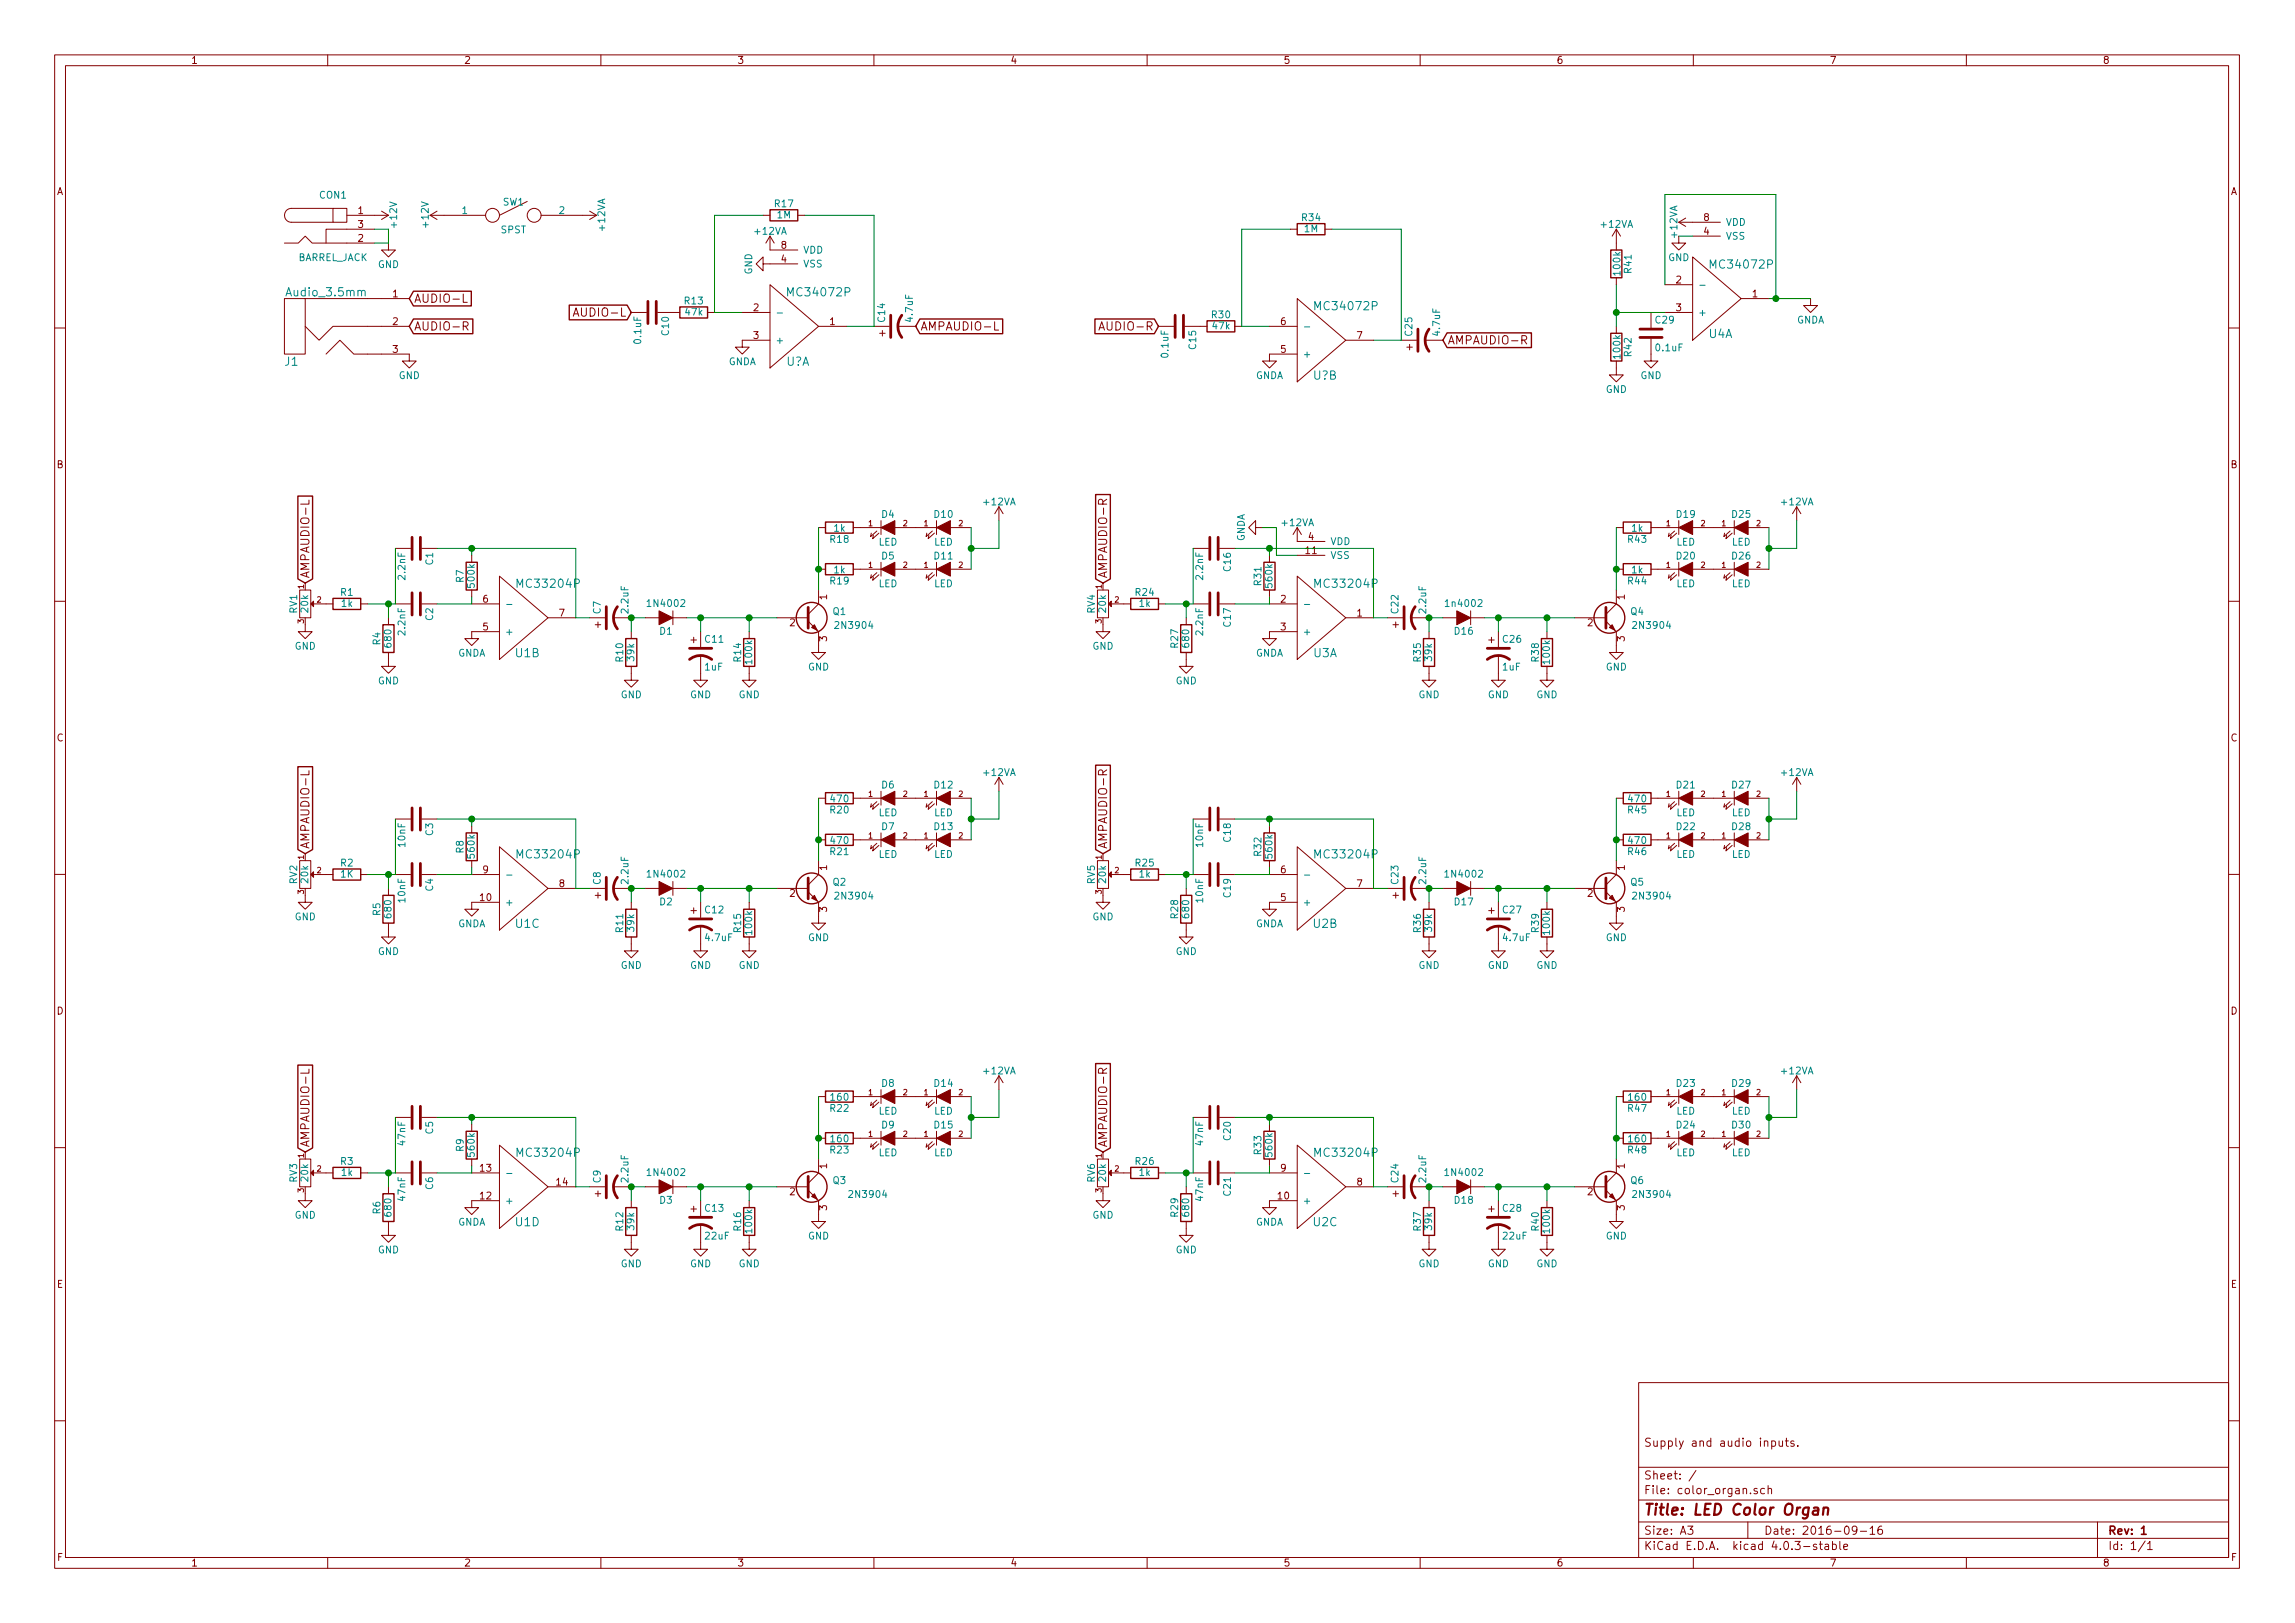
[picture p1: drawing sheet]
<svg xmlns="http://www.w3.org/2000/svg" width="420mm" height="297mm" viewBox="0 0 420 297" stroke-linecap="round" stroke-linejoin="round" font-family="sans-serif">
<defs><g id="words">
<text font-size="2.8" fill="#840000" x="301" y="277.3">Title: LED Color Organ</text>
<g font-size="2.1" fill="#008484">
<text x="313.5" y="49.2">MC34072P</text>
<text x="52.7" y="54.2">Audio_3.5mm</text>
<text x="144.6" y="54.2">MC34072P</text>
<text x="241.1" y="56.8">MC34072P</text>
<text x="312.9" y="61.9">U4A</text>
<text x="52.2" y="66.9">J1</text>
<text x="143.9" y="66.9">U?A</text>
<text x="240.4" y="69.5">U?B</text>
<text x="95" y="107.6">MC33204P</text>
<text x="241.1" y="107.6">MC33204P</text>
<text x="94.4" y="120.3">U1B</text>
<text x="240.5" y="120.3">U3A</text>
<text x="95" y="157.1">MC33204P</text>
<text x="241.1" y="157.1">MC33204P</text>
<text x="94.4" y="169.8">U1C</text>
<text x="240.5" y="169.8">U2B</text>
<text x="95" y="211.7">MC33204P</text>
<text x="241.1" y="211.7">MC33204P</text>
<text x="94.4" y="224.4">U1D</text>
<text x="240.5" y="224.4">U2C</text>
</g>
<g font-size="2.1" fill="#840000">
<text x="75.8" y="55.4">AUDIO-L</text>
<text x="105.8" y="57.9">AUDIO-L</text>
<text x="75.8" y="60.5">AUDIO-R</text>
<text x="168.5" y="60.5">AMPAUDIO-L</text>
<text x="202.1" y="60.5">AUDIO-R</text>
<text x="265" y="63">AMPAUDIO-R</text>
<text x="56.6" y="105.8" transform="rotate(-90 56.6 105.8)">AMPAUDIO-L</text>
<text x="202.7" y="105.8" transform="rotate(-90 202.7 105.8)">AMPAUDIO-R</text>
<text x="56.6" y="155.4" transform="rotate(-90 56.6 155.4)">AMPAUDIO-L</text>
<text x="202.7" y="155.4" transform="rotate(-90 202.7 155.4)">AMPAUDIO-R</text>
<text x="56.6" y="210" transform="rotate(-90 56.6 210)">AMPAUDIO-L</text>
<text x="202.7" y="210" transform="rotate(-90 202.7 210)">AMPAUDIO-R</text>
<text x="301" y="264.8">Supply and audio inputs.</text>
<text x="301" y="273.5">File: color_organ.sch</text>
<text x="301" y="270.8">Sheet: /</text>
<text x="301" y="280.9">Size: A3</text>
<text x="323" y="280.9">Date: 2016-09-16</text>
<text x="386" y="280.9">Rev: 1</text>
<text x="301" y="283.7">KiCad E.D.A. kicad 4.0.3-stable</text>
<text x="386" y="283.7">Id: 1/1</text>
</g>
<g font-size="1.8" fill="#840000">
<text x="35" y="11.7">1</text>
<text x="85" y="11.7">2</text>
<text x="135" y="11.7">3</text>
<text x="185" y="11.7">4</text>
<text x="235" y="11.7">5</text>
<text x="285" y="11.7">6</text>
<text x="335" y="11.7">7</text>
<text x="385" y="11.7">8</text>
<text x="10.4" y="35.7">A</text>
<text x="408.4" y="35.7">A</text>
<text x="65.6" y="39.2">1</text>
<text x="65.6" y="41.7">3</text>
<text x="311.9" y="40.4">8</text>
<text x="65.6" y="44.2">2</text>
<text x="143" y="45.5">8</text>
<text x="311.9" y="43">4</text>
<text x="143" y="48">4</text>
<text x="306.9" y="51.9">2</text>
<text x="71.9" y="54.4">1</text>
<text x="71.9" y="59.5">2</text>
<text x="137.9" y="56.9">2</text>
<text x="151.9" y="59.5">1</text>
<text x="234.5" y="59.5">6</text>
<text x="306.9" y="56.9">3</text>
<text x="320.8" y="54.4">1</text>
<text x="71.9" y="64.6">3</text>
<text x="137.9" y="62">3</text>
<text x="234.5" y="64.6">5</text>
<text x="248.4" y="62">7</text>
<text x="10.4" y="85.7">B</text>
<text x="408.4" y="85.7">B</text>
<text x="239.1" y="101.4">11</text>
<text x="239.5" y="98.8">4</text>
<text x="88.4" y="110.3">6</text>
<text x="102.4" y="112.8">7</text>
<text x="151.4" y="109.7" transform="rotate(-90 151.4 109.7)">1</text>
<text x="234.5" y="110.3">2</text>
<text x="248.4" y="112.8">1</text>
<text x="297.4" y="109.7" transform="rotate(-90 297.4 109.7)">1</text>
<text x="88.4" y="115.4">5</text>
<text x="144.6" y="114.6">2</text>
<text x="151.4" y="117.4" transform="rotate(-90 151.4 117.4)">3</text>
<text x="234.5" y="115.4">3</text>
<text x="290.7" y="114.6">2</text>
<text x="297.4" y="117.4" transform="rotate(-90 297.4 117.4)">3</text>
<text x="10.4" y="135.7">C</text>
<text x="408.4" y="135.7">C</text>
<text x="88.4" y="159.8">9</text>
<text x="151.4" y="159.3" transform="rotate(-90 151.4 159.3)">1</text>
<text x="234.5" y="159.8">6</text>
<text x="297.4" y="159.3" transform="rotate(-90 297.4 159.3)">1</text>
<text x="87.9" y="164.9">10</text>
<text x="102.4" y="162.3">8</text>
<text x="144.6" y="164.1">2</text>
<text x="151.4" y="166.9" transform="rotate(-90 151.4 166.9)">3</text>
<text x="234.5" y="164.9">5</text>
<text x="248.4" y="162.3">7</text>
<text x="290.7" y="164.1">2</text>
<text x="297.4" y="166.9" transform="rotate(-90 297.4 166.9)">3</text>
<text x="10.4" y="185.7">D</text>
<text x="408.4" y="185.7">D</text>
<text x="87.9" y="214.4">13</text>
<text x="151.4" y="213.9" transform="rotate(-90 151.4 213.9)">1</text>
<text x="234.5" y="214.4">9</text>
<text x="297.4" y="213.9" transform="rotate(-90 297.4 213.9)">1</text>
<text x="87.9" y="219.5">12</text>
<text x="101.9" y="217">14</text>
<text x="144.6" y="218.7">2</text>
<text x="151.4" y="221.5" transform="rotate(-90 151.4 221.5)">3</text>
<text x="234" y="219.5">10</text>
<text x="248.4" y="217">8</text>
<text x="290.7" y="218.7">2</text>
<text x="297.4" y="221.5" transform="rotate(-90 297.4 221.5)">3</text>
<text x="10.4" y="235.7">E</text>
<text x="408.4" y="235.7">E</text>
<text x="10.5" y="285.7">F</text>
<text x="35" y="286.7">1</text>
<text x="85" y="286.7">2</text>
<text x="135" y="286.7">3</text>
<text x="185" y="286.7">4</text>
<text x="235" y="286.7">5</text>
<text x="285" y="286.7">6</text>
<text x="335" y="286.7">7</text>
<text x="385" y="286.7">8</text>
<text x="408.5" y="285.7">F</text>
</g>
<g font-size="1.8" fill="#008484">
<text x="58.5" y="36.3">CON1</text>
<text x="72.7" y="41.5" transform="rotate(-90 72.7 41.5)">+12V</text>
<text x="78.5" y="41.5" transform="rotate(-90 78.5 41.5)">+12V</text>
<text x="84.6" y="39.2">1</text>
<text x="92.1" y="37.6">SW1</text>
<text x="102.4" y="39.2">2</text>
<text x="141.9" y="37.9">R17</text>
<text x="142.3" y="39.9">1M</text>
<text x="238.4" y="40.4">R34</text>
<text x="293.2" y="41.7">+12VA</text>
<text x="316" y="41.3">VDD</text>
<text x="54.4" y="47.8">BARREL_JACK</text>
<text x="91.7" y="42.7">SPST</text>
<text x="110.8" y="42.1" transform="rotate(-90 110.8 42.1)">+12VA</text>
<text x="138.3" y="42.9">+12VA</text>
<text x="147.1" y="46.4">VDD</text>
<text x="238.8" y="42.5">1M</text>
<text x="305.4" y="47.8">GND</text>
<text x="307.1" y="43.4" transform="rotate(-90 307.1 43.4)">+12VA</text>
<text x="316" y="43.9">VSS</text>
<text x="69.2" y="49">GND</text>
<text x="137.7" y="50.3" transform="rotate(-90 137.7 50.3)">GND</text>
<text x="147.1" y="48.9">VSS</text>
<text x="296.6" y="50.3" transform="rotate(-90 296.6 50.3)">100k</text>
<text x="298.7" y="49.9" transform="rotate(-90 298.7 49.9)">R41</text>
<text x="125.4" y="55.7">R13</text>
<text x="125.5" y="57.7">47k</text>
<text x="162" y="58.9" transform="rotate(-90 162 58.9)">C14</text>
<text x="167.1" y="58.8" transform="rotate(-90 167.1 58.8)">4.7uF</text>
<text x="221.9" y="58.2">R30</text>
<text x="303.1" y="59.2">C29</text>
<text x="310.9" y="57.8">+</text>
<text x="328.9" y="59.2">GNDA</text>
<text x="117.4" y="62.8" transform="rotate(-90 117.4 62.8)">0.1uF</text>
<text x="122.5" y="61.3" transform="rotate(-90 122.5 61.3)">C10</text>
<text x="142" y="62.9">+</text>
<text x="213.9" y="65.3" transform="rotate(-90 213.9 65.3)">0.1uF</text>
<text x="219" y="63.8" transform="rotate(-90 219 63.8)">C15</text>
<text x="222" y="60.3">47k</text>
<text x="238.5" y="65.4">+</text>
<text x="258.5" y="61.4" transform="rotate(-90 258.5 61.4)">C25</text>
<text x="263.6" y="61.3" transform="rotate(-90 263.6 61.3)">4.7uF</text>
<text x="296.6" y="65.5" transform="rotate(-90 296.6 65.5)">100k</text>
<text x="298.7" y="65.2" transform="rotate(-90 298.7 65.2)">R42</text>
<text x="303.2" y="64.3">0.1uF</text>
<text x="73" y="69.4">GND</text>
<text x="133.3" y="66.8">GNDA</text>
<text x="229.8" y="69.4">GNDA</text>
<text x="294" y="71.9">GND</text>
<text x="300.3" y="69.4">GND</text>
<text x="161.4" y="94.8">D4</text>
<text x="171.1" y="94.8">D10</text>
<text x="180.2" y="92.5">+12VA</text>
<text x="307" y="94.8">D19</text>
<text x="317.1" y="94.8">D25</text>
<text x="326.2" y="92.5">+12VA</text>
<text x="152" y="99.3">R18</text>
<text x="152.7" y="97.3">1k</text>
<text x="160.8" y="99.8">LED</text>
<text x="171" y="99.8">LED</text>
<text x="227.9" y="99.1" transform="rotate(-90 227.9 99.1)">GNDA</text>
<text x="234.8" y="96.3">+12VA</text>
<text x="243.6" y="99.7">VDD</text>
<text x="298.1" y="99.3">R43</text>
<text x="298.8" y="97.3">1k</text>
<text x="306.9" y="99.8">LED</text>
<text x="317" y="99.8">LED</text>
<text x="74.2" y="106" transform="rotate(-90 74.2 106)">2.2nF</text>
<text x="79.3" y="103.4" transform="rotate(-90 79.3 103.4)">C1</text>
<text x="84.9" y="106.6" transform="rotate(-90 84.9 106.6)">R7</text>
<text x="86.9" y="107.4" transform="rotate(-90 86.9 107.4)">500k</text>
<text x="152" y="106.9">R19</text>
<text x="152.7" y="104.9">1k</text>
<text x="160.8" y="107.5">LED</text>
<text x="161.4" y="102.4">D5</text>
<text x="171" y="107.5">LED</text>
<text x="171.1" y="102.4">D11</text>
<text x="220.2" y="106" transform="rotate(-90 220.2 106)">2.2nF</text>
<text x="225.3" y="104.5" transform="rotate(-90 225.3 104.5)">C16</text>
<text x="230.9" y="107.1" transform="rotate(-90 230.9 107.1)">R31</text>
<text x="232.9" y="107.4" transform="rotate(-90 232.9 107.4)">560k</text>
<text x="243.6" y="102.3">VSS</text>
<text x="298.1" y="106.9">R44</text>
<text x="298.8" y="104.9">1k</text>
<text x="306.9" y="107.5">LED</text>
<text x="307" y="102.4">D20</text>
<text x="317" y="107.5">LED</text>
<text x="317.1" y="102.4">D26</text>
<text x="54.4" y="112.2" transform="rotate(-90 54.4 112.2)">RV1</text>
<text x="56.4" y="112" transform="rotate(-90 56.4 112)">20k</text>
<text x="62.4" y="109">R1</text>
<text x="62.5" y="111.1">1k</text>
<text x="79.3" y="113.5" transform="rotate(-90 79.3 113.5)">C2</text>
<text x="110" y="112.3" transform="rotate(-90 110 112.3)">C7</text>
<text x="115" y="112.1" transform="rotate(-90 115 112.1)">2.2uF</text>
<text x="118.8" y="111.1">1N4002</text>
<text x="152.5" y="112.5">Q1</text>
<text x="200.4" y="112.2" transform="rotate(-90 200.4 112.2)">RV4</text>
<text x="202.5" y="112" transform="rotate(-90 202.5 112)">20k</text>
<text x="207.9" y="109">R24</text>
<text x="208.6" y="111.1">1k</text>
<text x="256" y="112.2" transform="rotate(-90 256 112.2)">C22</text>
<text x="261.1" y="112.1" transform="rotate(-90 261.1 112.1)">2.2uF</text>
<text x="264.9" y="111.1">1n4002</text>
<text x="298.6" y="112.5">Q4</text>
<text x="53.9" y="118.9">GND</text>
<text x="69.6" y="118" transform="rotate(-90 69.6 118)">R4</text>
<text x="71.7" y="118.3" transform="rotate(-90 71.7 118.3)">680</text>
<text x="74.2" y="116.1" transform="rotate(-90 74.2 116.1)">2.2nF</text>
<text x="92.5" y="116.2">+</text>
<text x="120.8" y="116.1">D1</text>
<text x="129.1" y="117.6">C11</text>
<text x="153.2" y="115.1">2N3904</text>
<text x="200" y="118.9">GND</text>
<text x="215.7" y="118.5" transform="rotate(-90 215.7 118.5)">R27</text>
<text x="217.7" y="118.3" transform="rotate(-90 217.7 118.3)">680</text>
<text x="220.2" y="116.1" transform="rotate(-90 220.2 116.1)">2.2nF</text>
<text x="225.3" y="114.6" transform="rotate(-90 225.3 114.6)">C17</text>
<text x="238.5" y="116.2">+</text>
<text x="266.3" y="116.1">D16</text>
<text x="275.2" y="117.6">C26</text>
<text x="299.3" y="115.1">2N3904</text>
<text x="69.2" y="125.2">GND</text>
<text x="83.8" y="120.2">GNDA</text>
<text x="114.1" y="121" transform="rotate(-90 114.1 121)">R10</text>
<text x="116.1" y="120.9" transform="rotate(-90 116.1 120.9)">39k</text>
<text x="129.1" y="122.7">1uF</text>
<text x="135.7" y="121" transform="rotate(-90 135.7 121)">R14</text>
<text x="137.7" y="121.4" transform="rotate(-90 137.7 121.4)">100k</text>
<text x="147.9" y="122.7">GND</text>
<text x="215.2" y="125.2">GND</text>
<text x="229.8" y="120.2">GNDA</text>
<text x="260.1" y="121" transform="rotate(-90 260.1 121)">R35</text>
<text x="262.2" y="120.9" transform="rotate(-90 262.2 120.9)">39k</text>
<text x="275.1" y="122.7">1uF</text>
<text x="281.7" y="121" transform="rotate(-90 281.7 121)">R38</text>
<text x="283.7" y="121.4" transform="rotate(-90 283.7 121.4)">100k</text>
<text x="294" y="122.7">GND</text>
<text x="113.6" y="127.8">GND</text>
<text x="126.3" y="127.8">GND</text>
<text x="135.2" y="127.8">GND</text>
<text x="259.7" y="127.8">GND</text>
<text x="272.4" y="127.8">GND</text>
<text x="281.3" y="127.8">GND</text>
<text x="180.2" y="142">+12VA</text>
<text x="326.2" y="142">+12VA</text>
<text x="152" y="148.9">R20</text>
<text x="152.2" y="146.8">470</text>
<text x="160.8" y="149.4">LED</text>
<text x="161.4" y="144.3">D6</text>
<text x="171" y="149.4">LED</text>
<text x="171.1" y="144.3">D12</text>
<text x="298.1" y="148.9">R45</text>
<text x="298.2" y="146.8">470</text>
<text x="306.9" y="149.4">LED</text>
<text x="307" y="144.3">D21</text>
<text x="317" y="149.4">LED</text>
<text x="317.1" y="144.3">D27</text>
<text x="74.2" y="154.9" transform="rotate(-90 74.2 154.9)">10nF</text>
<text x="79.3" y="152.9" transform="rotate(-90 79.3 152.9)">C3</text>
<text x="152.2" y="154.4">470</text>
<text x="161.4" y="151.9">D7</text>
<text x="171.1" y="151.9">D13</text>
<text x="220.2" y="154.9" transform="rotate(-90 220.2 154.9)">10nF</text>
<text x="225.3" y="154" transform="rotate(-90 225.3 154)">C18</text>
<text x="298.2" y="154.4">470</text>
<text x="307" y="151.9">D22</text>
<text x="317.1" y="151.9">D28</text>
<text x="54.4" y="161.8" transform="rotate(-90 54.4 161.8)">RV2</text>
<text x="56.4" y="161.5" transform="rotate(-90 56.4 161.5)">20k</text>
<text x="62.4" y="158.6">R2</text>
<text x="62.4" y="160.6">1K</text>
<text x="84.9" y="156.1" transform="rotate(-90 84.9 156.1)">R8</text>
<text x="86.9" y="156.9" transform="rotate(-90 86.9 156.9)">560k</text>
<text x="110" y="161.8" transform="rotate(-90 110 161.8)">C8</text>
<text x="115" y="161.6" transform="rotate(-90 115 161.6)">2.2uF</text>
<text x="118.8" y="160.6">1N4002</text>
<text x="152" y="156.5">R21</text>
<text x="160.8" y="157">LED</text>
<text x="171" y="157">LED</text>
<text x="200.4" y="161.8" transform="rotate(-90 200.4 161.8)">RV5</text>
<text x="202.5" y="161.5" transform="rotate(-90 202.5 161.5)">20k</text>
<text x="207.9" y="158.6">R25</text>
<text x="208.6" y="160.6">1k</text>
<text x="230.9" y="156.6" transform="rotate(-90 230.9 156.6)">R32</text>
<text x="232.9" y="156.9" transform="rotate(-90 232.9 156.9)">560k</text>
<text x="256" y="161.7" transform="rotate(-90 256 161.7)">C23</text>
<text x="261.1" y="161.6" transform="rotate(-90 261.1 161.6)">2.2uF</text>
<text x="264.9" y="160.6">1N4002</text>
<text x="298.1" y="156.5">R46</text>
<text x="306.9" y="157">LED</text>
<text x="317" y="157">LED</text>
<text x="69.6" y="167.5" transform="rotate(-90 69.6 167.5)">R5</text>
<text x="71.7" y="167.9" transform="rotate(-90 71.7 167.9)">680</text>
<text x="74.2" y="165.1" transform="rotate(-90 74.2 165.1)">10nF</text>
<text x="79.3" y="163.1" transform="rotate(-90 79.3 163.1)">C4</text>
<text x="92.5" y="165.8">+</text>
<text x="120.8" y="165.7">D2</text>
<text x="129.1" y="167.1">C12</text>
<text x="152.5" y="162.1">Q2</text>
<text x="153.2" y="164.6">2N3904</text>
<text x="217.7" y="167.9" transform="rotate(-90 217.7 167.9)">680</text>
<text x="220.2" y="165.1" transform="rotate(-90 220.2 165.1)">10nF</text>
<text x="225.3" y="164.2" transform="rotate(-90 225.3 164.2)">C19</text>
<text x="238.5" y="165.8">+</text>
<text x="266.3" y="165.7">D17</text>
<text x="275.2" y="167.1">C27</text>
<text x="298.6" y="162.1">Q5</text>
<text x="299.3" y="164.6">2N3904</text>
<text x="53.9" y="168.4">GND</text>
<text x="83.8" y="169.7">GNDA</text>
<text x="114.1" y="170.6" transform="rotate(-90 114.1 170.6)">R11</text>
<text x="116.1" y="170.4" transform="rotate(-90 116.1 170.4)">39k</text>
<text x="129.2" y="172.2">4.7uF</text>
<text x="135.7" y="170.6" transform="rotate(-90 135.7 170.6)">R15</text>
<text x="137.7" y="170.9" transform="rotate(-90 137.7 170.9)">100k</text>
<text x="147.9" y="172.2">GND</text>
<text x="200" y="168.4">GND</text>
<text x="215.7" y="168" transform="rotate(-90 215.7 168)">R28</text>
<text x="229.8" y="169.7">GNDA</text>
<text x="260.1" y="170.6" transform="rotate(-90 260.1 170.6)">R36</text>
<text x="262.2" y="170.4" transform="rotate(-90 262.2 170.4)">39k</text>
<text x="275.3" y="172.2">4.7uF</text>
<text x="281.7" y="170.6" transform="rotate(-90 281.7 170.6)">R39</text>
<text x="283.7" y="170.9" transform="rotate(-90 283.7 170.9)">100k</text>
<text x="294" y="172.2">GND</text>
<text x="69.2" y="174.8">GND</text>
<text x="113.6" y="177.3">GND</text>
<text x="126.3" y="177.3">GND</text>
<text x="135.2" y="177.3">GND</text>
<text x="215.2" y="174.8">GND</text>
<text x="259.7" y="177.3">GND</text>
<text x="272.4" y="177.3">GND</text>
<text x="281.3" y="177.3">GND</text>
<text x="180.2" y="196.6">+12VA</text>
<text x="326.2" y="196.6">+12VA</text>
<text x="152" y="203.5">R22</text>
<text x="152.2" y="201.4">160</text>
<text x="160.8" y="204">LED</text>
<text x="161.4" y="198.9">D8</text>
<text x="171" y="204">LED</text>
<text x="171.1" y="198.9">D14</text>
<text x="298.1" y="203.5">R47</text>
<text x="298.2" y="201.4">160</text>
<text x="306.9" y="204">LED</text>
<text x="307" y="198.9">D23</text>
<text x="317" y="204">LED</text>
<text x="317.1" y="198.9">D29</text>
<text x="74.2" y="209.5" transform="rotate(-90 74.2 209.5)">47nF</text>
<text x="79.3" y="207.5" transform="rotate(-90 79.3 207.5)">C5</text>
<text x="152.2" y="209.1">160</text>
<text x="161.4" y="206.5">D9</text>
<text x="171.1" y="206.5">D15</text>
<text x="220.2" y="209.5" transform="rotate(-90 220.2 209.5)">47nF</text>
<text x="225.3" y="208.6" transform="rotate(-90 225.3 208.6)">C20</text>
<text x="298.2" y="209.1">160</text>
<text x="307" y="206.5">D24</text>
<text x="317.1" y="206.5">D30</text>
<text x="62.4" y="213.2">R3</text>
<text x="62.5" y="215.2">1k</text>
<text x="84.9" y="210.7" transform="rotate(-90 84.9 210.7)">R9</text>
<text x="86.9" y="211.5" transform="rotate(-90 86.9 211.5)">560k</text>
<text x="118.8" y="215.2">1N4002</text>
<text x="152" y="211.1">R23</text>
<text x="160.8" y="211.6">LED</text>
<text x="171" y="211.6">LED</text>
<text x="207.9" y="213.2">R26</text>
<text x="208.6" y="215.2">1k</text>
<text x="230.9" y="211.2" transform="rotate(-90 230.9 211.2)">R33</text>
<text x="232.9" y="211.5" transform="rotate(-90 232.9 211.5)">560k</text>
<text x="264.9" y="215.2">1N4002</text>
<text x="298.1" y="211.1">R48</text>
<text x="306.9" y="211.6">LED</text>
<text x="317" y="211.6">LED</text>
<text x="54.4" y="216.4" transform="rotate(-90 54.4 216.4)">RV3</text>
<text x="56.4" y="216.1" transform="rotate(-90 56.4 216.1)">20k</text>
<text x="74.2" y="219.7" transform="rotate(-90 74.2 219.7)">47nF</text>
<text x="79.3" y="217.7" transform="rotate(-90 79.3 217.7)">C6</text>
<text x="92.5" y="220.4">+</text>
<text x="110" y="216.4" transform="rotate(-90 110 216.4)">C9</text>
<text x="115" y="216.2" transform="rotate(-90 115 216.2)">2.2uF</text>
<text x="120.8" y="220.3">D3</text>
<text x="129.1" y="221.8">C13</text>
<text x="152.5" y="216.7">Q3</text>
<text x="155.8" y="219.2">2N3904</text>
<text x="200.4" y="216.4" transform="rotate(-90 200.4 216.4)">RV6</text>
<text x="202.5" y="216.1" transform="rotate(-90 202.5 216.1)">20k</text>
<text x="220.2" y="219.7" transform="rotate(-90 220.2 219.7)">47nF</text>
<text x="225.3" y="218.8" transform="rotate(-90 225.3 218.8)">C21</text>
<text x="238.5" y="220.4">+</text>
<text x="256" y="216.3" transform="rotate(-90 256 216.3)">C24</text>
<text x="261.1" y="216.2" transform="rotate(-90 261.1 216.2)">2.2uF</text>
<text x="266.3" y="220.3">D18</text>
<text x="275.2" y="221.8">C28</text>
<text x="298.6" y="216.7">Q6</text>
<text x="299.3" y="219.2">2N3904</text>
<text x="53.9" y="223">GND</text>
<text x="69.6" y="222.1" transform="rotate(-90 69.6 222.1)">R6</text>
<text x="71.7" y="222.5" transform="rotate(-90 71.7 222.5)">680</text>
<text x="83.8" y="224.3">GNDA</text>
<text x="114.1" y="225.2" transform="rotate(-90 114.1 225.2)">R12</text>
<text x="116.1" y="225" transform="rotate(-90 116.1 225)">39k</text>
<text x="129.2" y="226.8">22uF</text>
<text x="135.7" y="225.2" transform="rotate(-90 135.7 225.2)">R16</text>
<text x="137.7" y="225.5" transform="rotate(-90 137.7 225.5)">100k</text>
<text x="147.9" y="226.8">GND</text>
<text x="200" y="223">GND</text>
<text x="215.7" y="222.6" transform="rotate(-90 215.7 222.6)">R29</text>
<text x="217.7" y="222.5" transform="rotate(-90 217.7 222.5)">680</text>
<text x="229.8" y="224.3">GNDA</text>
<text x="260.1" y="225.2" transform="rotate(-90 260.1 225.2)">R37</text>
<text x="262.2" y="225" transform="rotate(-90 262.2 225)">39k</text>
<text x="275.2" y="226.8">22uF</text>
<text x="281.7" y="225.2" transform="rotate(-90 281.7 225.2)">R40</text>
<text x="283.7" y="225.5" transform="rotate(-90 283.7 225.5)">100k</text>
<text x="294" y="226.8">GND</text>
<text x="69.2" y="229.4">GND</text>
<text x="113.6" y="231.9">GND</text>
<text x="126.3" y="231.9">GND</text>
<text x="135.2" y="231.9">GND</text>
<text x="215.2" y="229.4">GND</text>
<text x="259.7" y="231.9">GND</text>
<text x="272.4" y="231.9">GND</text>
<text x="281.3" y="231.9">GND</text>
</g>
<g font-size="1.4" fill="#840000">
<text x="159" y="96.3">1</text>
<text x="165.4" y="96.3">2</text>
<text x="169.2" y="96.3">1</text>
<text x="175.5" y="96.3">2</text>
<text x="305.1" y="96.3">1</text>
<text x="311.4" y="96.3">2</text>
<text x="315.2" y="96.3">1</text>
<text x="321.6" y="96.3">2</text>
<text x="55.6" y="107.7" transform="rotate(-90 55.6 107.7)">1</text>
<text x="159" y="103.9">1</text>
<text x="165.4" y="103.9">2</text>
<text x="169.2" y="103.9">1</text>
<text x="175.5" y="103.9">2</text>
<text x="201.7" y="107.7" transform="rotate(-90 201.7 107.7)">1</text>
<text x="305.1" y="103.9">1</text>
<text x="311.4" y="103.9">2</text>
<text x="315.2" y="103.9">1</text>
<text x="321.6" y="103.9">2</text>
<text x="58" y="110.3">2</text>
<text x="204.1" y="110.3">2</text>
<text x="55.6" y="114.1" transform="rotate(-90 55.6 114.1)">3</text>
<text x="201.7" y="114.1" transform="rotate(-90 201.7 114.1)">3</text>
<text x="159" y="145.8">1</text>
<text x="165.4" y="145.8">2</text>
<text x="169.2" y="145.8">1</text>
<text x="175.5" y="145.8">2</text>
<text x="305.1" y="145.8">1</text>
<text x="311.4" y="145.8">2</text>
<text x="315.2" y="145.8">1</text>
<text x="321.6" y="145.8">2</text>
<text x="159" y="153.5">1</text>
<text x="165.4" y="153.5">2</text>
<text x="169.2" y="153.5">1</text>
<text x="175.5" y="153.5">2</text>
<text x="305.1" y="153.5">1</text>
<text x="311.4" y="153.5">2</text>
<text x="315.2" y="153.5">1</text>
<text x="321.6" y="153.5">2</text>
<text x="55.6" y="157.3" transform="rotate(-90 55.6 157.3)">1</text>
<text x="58" y="159.8">2</text>
<text x="201.7" y="157.3" transform="rotate(-90 201.7 157.3)">1</text>
<text x="204.1" y="159.8">2</text>
<text x="55.6" y="163.6" transform="rotate(-90 55.6 163.6)">3</text>
<text x="201.7" y="163.6" transform="rotate(-90 201.7 163.6)">3</text>
<text x="159" y="200.4">1</text>
<text x="165.4" y="200.4">2</text>
<text x="169.2" y="200.4">1</text>
<text x="175.5" y="200.4">2</text>
<text x="305.1" y="200.4">1</text>
<text x="311.4" y="200.4">2</text>
<text x="315.2" y="200.4">1</text>
<text x="321.6" y="200.4">2</text>
<text x="159" y="208.1">1</text>
<text x="165.4" y="208.1">2</text>
<text x="169.2" y="208.1">1</text>
<text x="175.5" y="208.1">2</text>
<text x="305.1" y="208.1">1</text>
<text x="311.4" y="208.1">2</text>
<text x="315.2" y="208.1">1</text>
<text x="321.6" y="208.1">2</text>
<text x="55.6" y="211.9" transform="rotate(-90 55.6 211.9)">1</text>
<text x="58" y="214.4">2</text>
<text x="201.7" y="211.9" transform="rotate(-90 201.7 211.9)">1</text>
<text x="204.1" y="214.4">2</text>
<text x="55.6" y="218.2" transform="rotate(-90 55.6 218.2)">3</text>
<text x="201.7" y="218.2" transform="rotate(-90 201.7 218.2)">3</text>
</g>
</g></defs>
<g fill="none" stroke="#840000" stroke-width=".18">
<path d="M10 10h400v277h-400zM12 12h396v273.1h-396zM60 10v2M110 10v2M160 10v2M210 10v2M260 10v2M310 10v2M360 10v2M61 38.1h2.5v2.6h-2.5zM61 38.1h-7.7a1.27 1.27 0 0 0-1.2 1.3 1.27 1.27 0 0 0 1.2 1.3h7.7M63.5 39.4h7.6"/>
<path d="M69.8 38.6l1.3 .8M71.1 39.4l-1.3 .8M78.7 39.4h10.2M78.7 39.4l1.3 .8M80 38.6l-1.3 .8M96.5 36.9l-5.1 2.5M99.1 39.4h10.1M107.9 38.6l1.3 .8M109.2 39.4l-1.3 .8M139.7 39.4h1.3M146 39.4h1.3M308.6 39.9l-1.3 .8"/>
<path d="M52.1 54.6h3.8v10.2h-3.8zM52.1 44.5h2.5l1.3-1.3 1.2 1.3h11.5M55.9 59.7l2.5 2.6 2.6-2.6h13.9M55.9 54.6h19M68.6 41.9h-8.9v2.6M71.1 44.5v1.3h1.3l-1.3 1.2-1.3-1.2h1.3M84.8 53.8v1.5h.7M84.8 59.7l.7-.1 .2-.2-.1-.4-.2-.1h-.6v1.5M85.2 59.7l.5 .7M105 57.9l.5-1.6 .5 1.6M105.1 57.4h.7M115.6 57.2h2.8"/>
<path d="M120.4 57.2h4.1M129.5 57.2h1.3M135.9 57.2h5.1M139.7 48.3v-1.3l-1.3 1.3 1.3 1.3v-1.3h6.3M141 52.1l8.9 7.6-8.9 7.6zM141 43.2l-.8 1.3M141 43.2v2.6h5M141 43.2l.7 1.3M149.9 59.7h5M160 59.7h2.8M164.3 59.7h3.3M182.1 58.9v1.5h.7"/>
<path d="M201.3 60h.8M212.1 59.7h2.8M216.9 59.7h4.1M226.1 59.7h1.2M232.4 59.7h5.1M236.2 41.9h1.3M237.5 54.6l8.9 7.7-8.9 7.6zM242.6 41.9h1.2M295.9 41.9v3.9M295.9 50.8v1.3M295.9 59.7v1.3M295.9 41.9l-.8 1.3"/>
<path d="M295.9 41.9l.8 1.3M302.3 57.2v2.8M304.8 52.1h5.1M304.8 57.2h5.1M307.3 43.2v1.3h1.3l-1.3 1.3-1.2-1.3h1.2M307.3 40.7h7.7M307.3 40.7l1.3 .7M309.9 47l8.9 7.6-8.9 7.7zM309.9 43.2h5.1M318.8 54.6h5M331.5 54.6v1.3h1.2l-1.2 1.3-1.3-1.3h1.3M10 60h2"/>
<path d="M59.7 64.8l2.5-2.5 2.6 2.5h10.1v1.3h1.3l-1.3 1.2-1.2-1.2h1.2M141 62.3h-5.1v1.2h1.3l-1.3 1.3-1.3-1.3h1.3M161 61h1.1M161.5 60.5v1M201.2 60.4l.5-1.5 .5 1.5M237.5 64.8h-5.1v1.3h1.3l-1.3 1.2-1.3-1.2h1.3M246.4 62.3h5.1M256.5 62.3h2.8M257.6 63.5h1M258.1 63v1M260.9 62.3h3.3M278.6 62.2h.7l.2-.3-.1-.3-.2-.2h-.6v1.6"/>
<path d="M279 62.2l.5 .8M295.9 66.1v2.5h1.3l-1.3 1.3-1.3-1.3h1.3M302.3 62v4.1h1.2l-1.2 1.2-1.3-1.2h1.3M408 60h2M56.6 91.5v.8h-1.6M149.9 96.6h1.2M156.2 96.6h5.1M160.5 97.2l-1.1 1 .1-.6M160.9 97.6l-1.1 1 .1-.6M161.3 95.3v2.5M163.8 96.6h7.6M170.7 97.2l-1.2 1 .2-.6"/>
<path d="M171.1 97.6l-1.2 1 .2-.6M171.4 95.3v2.5M174 96.6h3.8M182.9 92.7v2.6M182.9 92.7l-.8 1.3M182.9 92.7l.7 1.3M201.9 92.3l-.1-.8-.2-.1-.4 .1-.1 .2v.6h1.5M202.6 91.4l-.7 .5M229.9 96.6v-1.3l-1.3 1.3 1.3 1.2v-1.2h1.2M237.5 96.6v2.5h5.1M237.5 96.6l-.8 1.2M237.5 96.6l.8 1.2"/>
<path d="M295.9 96.6h1.3M302.3 96.6h5M306.6 97.2l-1.2 1 .2-.6M307 97.6l-1.2 1 .1-.6M307.3 95.3v2.5M309.9 96.6h7.6M316.7 97.2l-1.1 1 .1-.6M317.1 97.6l-1.1 1 .1-.6M317.5 95.3v2.5M320 96.6h3.8M328.9 92.7l-.7 1.3M328.9 92.7v2.6"/>
<path d="M328.9 92.7l.8 1.3M10 110h2M54.9 108h2v5.1h-2zM55.9 114.3v1.3h1.2l-1.2 1.3-1.3-1.3h1.3M55.9 106.7v1.3M57.1 110.5h3.9M66 110.5h1.3M71.1 119.4v2.6h1.3l-1.3 1.2-1.3-1.2h1.3M71.1 113.1v1.2M72.4 110.5h2.8M72.4 100.4h2.8M77.2 110.5h2.8"/>
<path d="M77.2 100.4h2.8M86.4 110.5h5M86.4 101.6v1.3M86.4 108v1.3M91.4 105.4l8.9 7.7-8.9 7.6zM91.4 115.6h-5v1.3h1.2l-1.2 1.2-1.3-1.2h1.3M100.3 113.1h5.1M107.9 113.1h2.8M109 114.3h1M109.5 113.8v1M112.3 113.1h3.3M115.6 115.6v1.3"/>
<path d="M118.1 113.1h2.5M123.2 113.1h2.5M123.2 111.8v2.5M126.5 117.1h1M127 116.6v1M128.3 119.9v4.6h1.2l-1.2 1.3-1.3-1.3h1.3M128.3 115.6v2.8M137.2 115.6v1.3M142.2 113.1h5.8M148 113.7l1.9 1.9v3.8h1.2l-1.2 1.3-1.3-1.3h1.3M149.9 108v2.5l-1.9 1.9M149.9 104.2h1.2"/>
<path d="M156.2 104.2h5.1M160.5 104.8l-1.1 1 .1-.6M160.9 105.2l-1.1 1 .1-.6M161.3 102.9v2.5M163.8 104.2h7.6M170.7 104.8l-1.2 1 .2-.6M171.1 105.2l-1.2 1 .2-.6M171.4 102.9v2.5M174 104.2h3.8M200.9 108h2v5.1h-2zM201.9 114.3v1.3h1.3l-1.3 1.3-1.2-1.3h1.2M201.9 106.7v1.3"/>
<path d="M203.2 110.5h3.8M212.1 110.5h1.3M217.2 119.4v2.6h1.2l-1.2 1.2-1.3-1.2h1.3M217.2 113.1v1.2M218.4 110.5h2.8M218.4 100.4h2.8M223.3 110.5h2.8M223.3 100.4h2.8M232.4 110.5h5.1M232.4 101.6v1.3M232.4 108v1.3M237.5 115.6h-5.1v1.3h1.3l-1.3 1.2-1.3-1.2h1.3"/>
<path d="M237.5 105.4l8.9 7.7-8.9 7.6zM237.5 101.6h5.1M246.4 113.1h5.1M254 113.1h2.8M255 114.3h1M255.5 113.8v1M258.3 113.1h3.3M261.6 115.6v1.3M264.2 113.1h2.5M269.2 113.1h2.6M269.2 111.8v2.5M272.5 117.1h1.1"/>
<path d="M273 116.6v1M274.3 119.9v4.6h1.3l-1.3 1.3-1.3-1.3h1.3M274.3 115.6v2.8M283.2 115.6v1.3M288.3 113.1h5.7M294 113.7l1.9 1.9v3.8h1.3l-1.3 1.3-1.3-1.3h1.3M295.9 108v2.5l-1.9 1.9M295.9 104.2h1.3M302.3 104.2h5M306.6 104.8l-1.2 1 .2-.6M307 105.2l-1.2 1 .1-.6M307.3 102.9v2.5"/>
<path d="M309.9 104.2h7.6M316.7 104.8l-1.1 1 .1-.6M317.1 105.2l-1.1 1 .1-.6M317.5 102.9v2.5M320 104.2h3.8M408 110h2M115.6 122v2.5h1.2l-1.2 1.3-1.3-1.3h1.3M137.2 122v2.5h1.2l-1.2 1.3-1.3-1.3h1.3M261.6 122v2.5h1.3l-1.3 1.3-1.3-1.3h1.3M283.2 122v2.5h1.3l-1.3 1.3-1.3-1.3h1.3M54.9 157.5h2v5.1h-2zM55.9 156.2v1.3"/>
<path d="M56.6 141.1v.7h-1.6M72.4 149.9h2.8M77.2 149.9h2.8M86.4 151.2v1.2M86.4 157.5v1.3M91.4 155l8.9 7.6-8.9 7.6zM149.9 157.5v2.6l-1.9 1.9M149.9 153.7h1.2M149.9 146.1h1.2M156.2 153.7h5.1M156.2 146.1h5.1M160.5 154.3l-1.1 1.1 .1-.7"/>
<path d="M160.5 146.7l-1.1 1 .1-.6M160.9 154.7l-1.1 1 .1-.6M160.9 147.1l-1.1 1 .1-.6M161.3 144.8v2.6M161.3 152.4v2.6M163.8 153.7h7.6M163.8 146.1h7.6M170.7 154.3l-1.2 1.1 .2-.7M170.7 146.7l-1.2 1 .2-.6M171.1 154.7l-1.2 1 .2-.6M171.1 147.1l-1.2 1 .2-.6M171.4 144.8v2.6"/>
<path d="M171.4 152.4v2.6M174 153.7h3.8M174 146.1h3.8M182.9 142.3v2.5M182.9 142.3l-.8 1.2M182.9 142.3l.7 1.2M200.9 157.5h2v5.1h-2zM201.9 141.8l-.1-.7-.2-.2-.4 .1-.1 .2v.6h1.5M201.9 156.2v1.3M202.6 140.9l-.7 .5M218.4 149.9h2.8M223.3 149.9h2.8"/>
<path d="M232.4 151.2v1.2M232.4 157.5v1.3M237.5 155l8.9 7.6-8.9 7.6zM295.9 157.5v2.6l-1.9 1.9M295.9 153.7h1.3M295.9 146.1h1.3M302.3 153.7h5M302.3 146.1h5M306.6 154.3l-1.2 1.1 .2-.7M306.6 146.7l-1.2 1 .2-.6M307 154.7l-1.2 1 .1-.6M307 147.1l-1.2 1 .1-.6"/>
<path d="M307.3 144.8v2.6M307.3 152.4v2.6M309.9 153.7h7.6M309.9 146.1h7.6M316.7 154.3l-1.1 1.1 .1-.7M316.7 146.7l-1.1 1 .1-.6M317.1 154.7l-1.1 1 .1-.6M317.1 147.1l-1.1 1 .1-.6M317.5 144.8v2.6M317.5 152.4v2.6M320 153.7h3.8M320 146.1h3.8"/>
<path d="M328.9 142.3v2.5M328.9 142.3l-.7 1.2M328.9 142.3l.8 1.2M10 160h2M55.9 163.9v1.2h1.2l-1.2 1.3-1.3-1.3h1.3M57.1 160.1h3.9M66 160.1h1.3M71.1 168.9v2.6h1.3l-1.3 1.3-1.3-1.3h1.3M71.1 162.6v1.3M72.4 160.1h2.8M77.2 160.1h2.8M86.4 160.1h5"/>
<path d="M91.4 165.1h-5v1.3h1.2l-1.2 1.3-1.3-1.3h1.3M100.3 162.6h5.1M107.9 162.6h2.8M109 163.9h1M109.5 163.4v1M112.3 162.6h3.3M115.6 171.5v2.5h1.2l-1.2 1.3-1.3-1.3h1.3M115.6 165.1v1.3M118.1 162.6h2.5M123.2 161.3v2.6M123.2 162.6h2.5M126.5 166.7h1"/>
<path d="M127 166.2v1M128.3 169.5v4.5h1.2l-1.2 1.3-1.3-1.3h1.3M128.3 165.1v2.8M137.2 171.5v2.5h1.2l-1.2 1.3-1.3-1.3h1.3M137.2 165.1v1.3M142.2 162.6h5.8M148 163.2l1.9 1.9v3.8h1.2l-1.2 1.3-1.3-1.3h1.3M201.9 163.9v1.2h1.3l-1.3 1.3-1.2-1.3h1.2M203.2 160.1h3.8M212.1 160.1h1.3M217.2 168.9v2.6h1.2l-1.2 1.3-1.3-1.3h1.3M217.2 162.6v1.3"/>
<path d="M218.4 160.1h2.8M223.3 160.1h2.8M232.4 160.1h5.1M237.5 165.1h-5.1v1.3h1.3l-1.3 1.3-1.3-1.3h1.3M246.4 162.6h5.1M254 162.6h2.8M255 163.9h1M255.5 163.4v1M258.3 162.6h3.3M261.6 171.5v2.5h1.3l-1.3 1.3-1.3-1.3h1.3M261.6 165.1v1.3M264.2 162.6h2.5"/>
<path d="M269.2 162.6h2.6M269.2 161.3v2.6M272.5 166.7h1.1M273 166.2v1M274.3 169.5v4.5h1.3l-1.3 1.3-1.3-1.3h1.3M274.3 165.1v2.8M283.2 171.5v2.5h1.3l-1.3 1.3-1.3-1.3h1.3M283.2 165.1v1.3M288.3 162.6h5.7M294 163.2l1.9 1.9v3.8h1.3l-1.3 1.3-1.3-1.3h1.3M408 160h2M56.6 195.7v.7h-1.6"/>
<path d="M161.3 199.4v2.6M171.4 199.4v2.6M182.9 196.9l-.8 1.3M182.9 196.9v2.5M182.9 196.9l.7 1.3M201.9 196.4l-.1-.7-.2-.2-.4 .1-.1 .2v.6h1.5M202.6 195.5l-.7 .5M307.3 199.4v2.6M317.5 199.4v2.6M328.9 196.9v2.5M328.9 196.9l-.7 1.3M328.9 196.9l.8 1.3"/>
<path d="M10 210h2M54.9 212.1h2v5.1h-2zM55.9 218.5v1.2h1.2l-1.2 1.3-1.3-1.3h1.3M55.9 210.9v1.2M57.1 214.7h3.9M66 214.7h1.3M71.1 217.2v1.3M72.4 214.7h2.8M72.4 204.5h2.8M77.2 214.7h2.8M77.2 204.5h2.8M86.4 205.8v1.2"/>
<path d="M86.4 212.1v1.3M86.4 214.7h5M91.4 219.7h-5v1.3h1.2l-1.2 1.3-1.3-1.3h1.3M91.4 209.6l8.9 7.6-8.9 7.6zM100.3 217.2h5.1M107.9 217.2h2.8M109 218.5h1M109.5 218v1M112.3 217.2h3.3M115.6 219.7v1.3M118.1 217.2h2.5M123.2 215.9v2.6"/>
<path d="M123.2 217.2h2.5M128.3 219.7v2.8M137.2 219.7v1.3M142.2 217.2h5.8M148 217.8l1.9 1.9v3.9h1.2l-1.2 1.2-1.3-1.2h1.3M149.9 212.1v2.6l-1.9 1.9M149.9 208.3h1.2M149.9 200.7h1.2M156.2 208.3h5.1M156.2 200.7h5.1M160.5 209l-1.1 1 .1-.7M160.5 201.3l-1.1 1 .1-.6"/>
<path d="M160.9 209.3l-1.1 1 .1-.6M160.9 201.7l-1.1 1 .1-.6M161.3 207v2.6M163.8 208.3h7.6M163.8 200.7h7.6M170.7 209l-1.2 1 .2-.7M170.7 201.3l-1.2 1 .2-.6M171.1 209.3l-1.2 1 .2-.6M171.1 201.7l-1.2 1 .2-.6M171.4 207v2.6M174 208.3h3.8M174 200.7h3.8"/>
<path d="M200.9 212.1h2v5.1h-2zM201.9 218.5v1.2h1.3l-1.3 1.3-1.2-1.3h1.2M201.9 210.9v1.2M203.2 214.7h3.8M212.1 214.7h1.3M217.2 217.2v1.3M218.4 214.7h2.8M218.4 204.5h2.8M223.3 214.7h2.8M223.3 204.5h2.8M232.4 214.7h5.1M232.4 205.8v1.2"/>
<path d="M232.4 212.1v1.3M237.5 219.7h-5.1v1.3h1.3l-1.3 1.3-1.3-1.3h1.3M237.5 209.6l8.9 7.6-8.9 7.6zM246.4 217.2h5.1M254 217.2h2.8M255 218.5h1M255.5 218v1M258.3 217.2h3.3M261.6 219.7v1.3M264.2 217.2h2.5M269.2 217.2h2.6M269.2 215.9v2.6"/>
<path d="M274.3 219.7v2.8M283.2 219.7v1.3M288.3 217.2h5.7M294 217.8l1.9 1.9v3.9h1.3l-1.3 1.2-1.3-1.2h1.3M295.9 212.1v2.6l-1.9 1.9M295.9 208.3h1.3M295.9 200.7h1.3M302.3 208.3h5M302.3 200.7h5M306.6 209l-1.2 1 .2-.7M306.6 201.3l-1.2 1 .2-.6M307 209.3l-1.2 1 .1-.6"/>
<path d="M307 201.7l-1.2 1 .1-.6M307.3 207v2.6M309.9 208.3h7.6M309.9 200.7h7.6M316.7 209l-1.1 1 .1-.7M316.7 201.3l-1.1 1 .1-.6M317.1 209.3l-1.1 1 .1-.6M317.1 201.7l-1.1 1 .1-.6M317.5 207v2.6M320 208.3h3.8M320 200.7h3.8M408 210h2"/>
<path d="M71.1 223.6v2.5h1.3l-1.3 1.3-1.3-1.3h1.3M115.6 226.1v2.5h1.2l-1.2 1.3-1.3-1.3h1.3M126.5 221.3h1M127 220.8v1M128.3 224.1v4.5h1.2l-1.2 1.3-1.3-1.3h1.3M137.2 226.1v2.5h1.2l-1.2 1.3-1.3-1.3h1.3M217.2 223.6v2.5h1.2l-1.2 1.3-1.3-1.3h1.3M261.6 226.1v2.5h1.3l-1.3 1.3-1.3-1.3h1.3M272.5 221.3h1.1M273 220.8v1M274.3 224.1v4.5h1.3l-1.3 1.3-1.3-1.3h1.3M283.2 226.1v2.5h1.3l-1.3 1.3-1.3-1.3h1.3"/>
<path d="M300 253h108v32.1h-108zM10 260h2M300 278.5h108M300 274.5h108M300 268.5h108M309 279.3h.9l-.5 .6 .5 .1v.7l-.2 .1-.7-.1M310.5 269.1l-1.3 2M320 278.5v3M321.7 272.5a.37 .37 0 0 0-.6 .1l.1 .2 .5 .2 .1 .1-.3 .3-.4-.1M323 272.5l-.4-.1-.3 .3 .1 .6 .2 .1 .4-.1M323.7 272.5l.2-.1 .4 .1v.9M323.7 271.9v1.5"/>
<path d="M324.4 263.8l.4-.1 .3 .3-.2 .6h-.5M325.7 263.7l.1 .9 .3 .1 .2-.1M326.3 263.7v1M326.8 263.7h.6M327.1 263.2v1.3l.3 .2M328.4 263.8a.37 .37 0 0 0-.6 .1l.1 .2 .5 .2 .1 .1-.2 .3-.5-.1M329.1 264.6v.1M340 279.9l-.3 .3h-.3l-.3-.3v-.3l.1-.2 .5-.1 .2 .2a1.19 1.19 0 0 1-.2 1.2l-.5 .1M342.4 279.7l.4-.4v1.5M344.5 279.3a.59 .59 0 0 0-.7 .6l.1 .8 .2 .1 .5-.1 .1-.5-.2-.3h-.4l-.3 .3M384 278.5v6.6M408 260h2"/>
<path d="M60 285.1v1.9M110 285.1v1.9M160 285.1v1.9M210 285.1v1.9M260 285.1v1.9M300 281.5h108M310 285.1v1.9M332.6 282.7a.37 .37 0 0 0-.6 .1l.1 .2 .5 .2v.1l-.2 .3-.4-.1M333.1 282.6h.5M333.3 282.1v1.3l.3 .2M334.1 282.7h.6l.1 .9M334.8 283h-.5l-.2 .2 .2 .4 .5-.1"/>
<path d="M335.5 282.7l.4-.1 .3 .3-.1 .6h-.6M335.5 282.1v1.5M336.8 282.1v1.3l.2 .2M337.5 283.1l.8-.1-.1-.3-.4-.1-.3 .2 .1 .7h.6M340.6 280.2h1.1M342.4 280.8h.8M360 285.1v1.9M392.7 282l-1.2 2M393.2 282.5l.4-.4v1.5M393.2 283.6h.8"/>
<circle cx="90.2" cy="39.4" r="1.27"/>
<circle cx="97.8" cy="39.4" r="1.27"/>
</g>
<path d="M392 280.8h.9" fill="none" stroke="#840000" stroke-width=".3"/>
<path d="M332.1 276h.7v1.2M332.9 276.4l-.7 .1a.4 .4 0 0 0-.3 .3 .4 .4 0 0 0 .2 .4l.7-.1M333.9 276.1a.52 .52 0 0 1 .8 .1l-.1 1M333.9 275.9l-.2 1.3" fill="none" stroke="#840000" stroke-width=".41"/>
<g fill="none" stroke="#840000" stroke-width=".25">
<path d="M141 38.4h5v2h-5zM75.7 53.3h10.6v2.7h-10.6l-.8-1.4zM75.7 58.4h10.9v2.7h-10.9l-.8-1.4zM104.2 55.8h10.6l.8 1.4-.8 1.3h-10.6zM124.5 56.2h5v2h-5zM168.4 58.4h15.2v2.7h-15.2l-.8-1.4zM200.5 58.4h10.8l.8 1.3-.8 1.4h-10.8zM221 58.7h5.1v2h-5.1zM237.5 40.9h5.1v2.1h-5.1zM294.9 45.8h2v5h-2zM264.9 60.9h15.5v2.7h-15.5l-.7-1.3zM294.9 61h2v5.1h-2z"/>
<path d="M54.5 90.8h2.7v15.2l-1.3 .7-1.4-.7zM151.1 95.5h5.1v2.1h-5.1zM200.6 90.5h2.7v15.5l-1.4 .7-1.3-.7zM297.2 95.5h5.1v2.1h-5.1zM61 109.5h5v2h-5zM70.1 114.3h2v5.1h-2zM85.3 102.9h2.1v5.1h-2.1zM114.6 116.9h2v5.1h-2zM136.1 116.9h2.1v5.1h-2.1zM151.1 103.2h5.1v2h-5.1zM207 109.5h5.1v2h-5.1zM216.2 114.3h2v5.1h-2z"/>
<path d="M231.4 102.9h2v5.1h-2zM260.6 116.9h2v5.1h-2zM282.2 116.9h2v5.1h-2zM297.2 103.2h5.1v2h-5.1zM54.5 140.3h2.7v15.2l-1.3 .7-1.4-.7zM61 159h5v2.1h-5zM85.3 152.4h2.1v5.1h-2.1zM151.1 152.7h5.1v2h-5.1zM151.1 145.1h5.1v2h-5.1zM200.6 140h2.7v15.5l-1.4 .7-1.3-.7zM207 159h5.1v2.1h-5.1zM231.4 152.4h2v5.1h-2z"/>
<path d="M297.2 152.7h5.1v2h-5.1zM297.2 145.1h5.1v2h-5.1zM70.1 163.9h2v5h-2zM114.6 166.4h2v5.1h-2zM136.1 166.4h2.1v5.1h-2.1zM216.2 163.9h2v5h-2zM260.6 166.4h2v5.1h-2zM282.2 166.4h2v5.1h-2zM54.5 194.9h2.7v15.2l-1.3 .8-1.4-.8zM151.1 199.7h5.1v2h-5.1zM200.6 194.7h2.7v15.4l-1.4 .8-1.3-.8zM297.2 199.7h5.1v2h-5.1z"/>
<path d="M61 213.7h5v2h-5zM70.1 218.5h2v5.1h-2zM85.3 207h2.1v5.1h-2.1zM151.1 207.3h5.1v2h-5.1zM207 213.7h5.1v2h-5.1zM216.2 218.5h2v5.1h-2zM231.4 207h2v5.1h-2zM297.2 207.3h5.1v2h-5.1zM114.6 221h2v5.1h-2zM136.1 221h2.1v5.1h-2.1zM260.6 221h2v5.1h-2zM282.2 221h2v5.1h-2z"/>
<circle cx="148.6" cy="113.1" r="2.82"/>
<circle cx="294.6" cy="113.1" r="2.82"/>
<circle cx="148.6" cy="162.6" r="2.82"/>
<circle cx="294.6" cy="162.6" r="2.82"/>
<circle cx="148.6" cy="217.2" r="2.82"/>
<circle cx="294.6" cy="217.2" r="2.82"/>
</g>
<path d="M66.2 53.4a.35 .35 0 0 1 .3-.3 .35 .35 0 0 1 .4 .3v.8M142.3 57.3h1M238.8 59.8h1M311.2 52.2h1M92.8 110.6h.9M238.8 110.6h1M92.8 160.2h.9M238.8 160.2h1M92.8 214.8h.9M238.8 214.8h1" fill="none" stroke="#008484" stroke-width=".18"/>
<g fill="none" stroke="#840000" stroke-width=".51">
<path d="M118.6 55.2v4M120.1 55.2v4M163.1 57.7v4.1M165.1 57.7a3.3 3.3 0 0 0 0 4.1M215.1 57.7v4.1M216.7 57.7v4.1M259.6 60.2v4.1M261.6 60.2a3.3 3.3 0 0 0 0 4.1M300.2 61.8h4.1M300.2 60.2h4.1M75.4 98.3v4.1M77 98.3v4.1"/>
<path d="M221.5 98.3v4.1M223 98.3v4.1M75.4 108.5v4.1M77 108.5v4.1M111 111v4.1M113 111a3.3 3.3 0 0 0 0 4.1M126.2 118.7h4.1M148 111.2v3.8M221.5 108.5v4.1M223 108.5v4.1M257 111v4.1M259.1 111a3.3 3.3 0 0 0 0 4.1"/>
<path d="M272.3 118.7h4.1M294 111.2v3.8M126.2 120.7a3.3 3.3 0 0 1 4.1 0M272.3 120.7a3.3 3.3 0 0 1 4.1 0M75.4 147.9v4M75.4 158v4.1M77 147.9v4M77 158v4.1M221.5 147.9v4M221.5 158v4.1M223 147.9v4M223 158v4.1"/>
<path d="M111 160.6v4M113 160.6a3.3 3.3 0 0 0 0 4M126.2 170.2a3.3 3.3 0 0 1 4.1 0M126.2 168.2h4.1M148 160.7v3.8M257 160.6v4M259.1 160.6a3.3 3.3 0 0 0 0 4M272.3 170.2a3.3 3.3 0 0 1 4.1 0M272.3 168.2h4.1M294 160.7v3.8M75.4 202.5v4M75.4 212.6v4.1"/>
<path d="M77 202.5v4M77 212.6v4.1M111 215.2v4M113 215.2a3.3 3.3 0 0 0 0 4M148 215.3v3.8M221.5 202.5v4M221.5 212.6v4.1M223 202.5v4M223 212.6v4.1M257 215.2v4M259.1 215.2a3.3 3.3 0 0 0 0 4M294 215.3v3.8"/>
<path d="M126.2 224.8a3.3 3.3 0 0 1 4.1 0M126.2 222.8h4.1M272.3 224.8a3.3 3.3 0 0 1 4.1 0M272.3 222.8h4.1"/>
</g>
<g fill="#840000" stroke="#840000" stroke-width=".18">
<path d="M57.4 110v1l-.5-.5z"/>
<path d="M120.6 111.8l2.6 1.3-2.6 1.2z"/>
<path d="M148.6 114.8l.5-.5 .5 1.1z"/>
<path d="M161.3 104.2l2.5-1.3v2.5z"/>
<path d="M171.4 104.2l2.6-1.3v2.5z"/>
<path d="M161.3 96.6l2.5-1.3v2.5z"/>
<path d="M171.4 96.6l2.6-1.3v2.5z"/>
<path d="M56.9 160.1l.5-.6v1.1z"/>
<path d="M120.6 161.3l2.6 1.3-2.6 1.3z"/>
<path d="M148.6 164.4l.5-.5 .5 1z"/>
<path d="M161.3 153.7l2.5-1.3v2.6z"/>
<path d="M171.4 153.7l2.6-1.3v2.6z"/>
<path d="M161.3 146.1l2.5-1.3v2.6z"/>
<path d="M171.4 146.1l2.6-1.3v2.6z"/>
<path d="M56.9 214.7l.5-.5v1z"/>
<path d="M120.6 215.9l2.6 1.3-2.6 1.3z"/>
<path d="M148.6 219l.5-.5 .5 1z"/>
<path d="M161.3 208.3l2.5-1.3v2.6z"/>
<path d="M171.4 208.3l2.6-1.3v2.6z"/>
<path d="M161.3 200.7l2.5-1.3v2.6z"/>
<path d="M171.4 200.7l2.6-1.3v2.6z"/>
<path d="M202.9 110.5l.6-.5v1z"/>
<path d="M266.7 111.8l2.5 1.3-2.5 1.2z"/>
<path d="M294.6 114.8l.5-.5 .6 1.1z"/>
<path d="M307.3 104.2l2.6-1.3v2.5z"/>
<path d="M317.5 104.2l2.5-1.3v2.5z"/>
<path d="M307.3 96.6l2.6-1.3v2.5z"/>
<path d="M317.5 96.6l2.5-1.3v2.5z"/>
<path d="M202.9 160.1l.6-.6v1.1z"/>
<path d="M266.7 161.3l2.5 1.3-2.5 1.3z"/>
<path d="M294.6 164.4l.5-.5 .6 1z"/>
<path d="M307.3 153.7l2.6-1.3v2.6z"/>
<path d="M317.5 153.7l2.5-1.3v2.6z"/>
<path d="M307.3 146.1l2.6-1.3v2.6z"/>
<path d="M317.5 146.1l2.5-1.3v2.6z"/>
<path d="M202.9 214.7l.6-.5v1z"/>
<path d="M266.7 215.9l2.5 1.3-2.5 1.3z"/>
<path d="M294.6 219l.5-.5 .6 1z"/>
<path d="M307.3 208.3l2.6-1.3v2.6z"/>
<path d="M317.5 208.3l2.5-1.3v2.6z"/>
<path d="M307.3 200.7l2.6-1.3v2.6z"/>
<path d="M317.5 200.7l2.5-1.3v2.6z"/>
</g>
<g fill="none" stroke="#008400" stroke-width=".18">
<path d="M139.7 39.4h-8.9v17.8h5.1M147.3 39.4h12.7v20.3h-5.1M68.6 41.9h2.5v2.6h-2.5M236.2 41.9h-8.9v17.8h5.1M243.8 41.9h12.7v20.4h-5M295.9 57.2h8.9M295.9 52.1v7.6M304.8 52.1v-16.5h20.3v19M307.3 43.2h2.6M323.8 54.6h7.7M149.9 96.6v11.4M177.8 96.6v7.6"/>
<path d="M182.9 95.3v5.1h-5.1M231.1 96.6h2.6v5h3.8M295.9 96.6v11.4M323.8 96.6v7.6M328.9 95.3v5.1h-5.1M71.1 110.5v2.6M72.4 100.4v10.1h-5.1M80 100.4h25.4v12.7h2.5M86.4 100.4v1.2M86.4 109.3v1.2h-6.4M118.1 113.1h-2.5v2.5M125.7 113.1h16.5"/>
<path d="M128.3 113.1v2.5M137.2 113.1v2.5M217.2 110.5v2.6M218.4 100.4v10.1h-5M226.1 100.4h25.4v12.7h2.5M232.4 109.3v1.2h-6.3M232.4 100.4v1.2M264.2 113.1h-2.6v2.5M271.8 113.1h16.5M274.3 113.1v2.5M283.2 113.1v2.5M72.4 149.9v10.2h-5.1"/>
<path d="M80 149.9h25.4v12.7h2.5M86.4 149.9v1.3M86.4 158.8v1.3h-6.4M149.9 146.1v11.4M177.8 146.1v7.6M182.9 144.8v5.1h-5.1M218.4 149.9v10.2h-5M226.1 149.9h25.4v12.7h2.5M232.4 158.8v1.3h-6.3M232.4 149.9v1.3M295.9 146.1v11.4M323.8 146.1v7.6"/>
<path d="M328.9 144.8v5.1h-5.1M71.1 160.1v2.5M118.1 162.6h-2.5v2.5M125.7 162.6h16.5M128.3 162.6v2.5M137.2 162.6v2.5M217.2 160.1v2.5M264.2 162.6h-2.6v2.5M271.8 162.6h16.5M274.3 162.6v2.5M283.2 162.6v2.5M182.9 199.4v5.1h-5.1"/>
<path d="M328.9 199.4v5.1h-5.1M71.1 214.7v2.5M72.4 204.5v10.2h-5.1M80 204.5h25.4v12.7h2.5M86.4 204.5v1.3M86.4 213.4v1.3h-6.4M118.1 217.2h-2.5v2.5M125.7 217.2h16.5M128.3 217.2v2.5M137.2 217.2v2.5M149.9 200.7v11.4M177.8 200.7v7.6"/>
<path d="M217.2 214.7v2.5M218.4 204.5v10.2h-5M226.1 204.5h25.4v12.7h2.5M232.4 213.4v1.3h-6.3M232.4 204.5v1.3M264.2 217.2h-2.6v2.5M271.8 217.2h16.5M274.3 217.2v2.5M283.2 217.2v2.5M295.9 200.7v11.4M323.8 200.7v7.6"/>
</g>
<g fill="#008400" stroke="#008400" stroke-width=".25">
<circle cx="295.9" cy="57.2" r=".51"/>
<circle cx="325.1" cy="54.6" r=".51"/>
<circle cx="71.1" cy="110.5" r=".51"/>
<circle cx="115.6" cy="113.1" r=".51"/>
<circle cx="128.3" cy="113.1" r=".51"/>
<circle cx="137.2" cy="113.1" r=".51"/>
<circle cx="149.9" cy="104.2" r=".51"/>
<circle cx="177.8" cy="100.4" r=".51"/>
<circle cx="71.1" cy="160.1" r=".51"/>
<circle cx="115.6" cy="162.6" r=".51"/>
<circle cx="128.3" cy="162.6" r=".51"/>
<circle cx="137.2" cy="162.6" r=".51"/>
<circle cx="149.9" cy="153.7" r=".51"/>
<circle cx="177.8" cy="149.9" r=".51"/>
<circle cx="71.1" cy="214.7" r=".51"/>
<circle cx="115.6" cy="217.2" r=".51"/>
<circle cx="128.3" cy="217.2" r=".51"/>
<circle cx="137.2" cy="217.2" r=".51"/>
<circle cx="149.9" cy="208.3" r=".51"/>
<circle cx="177.8" cy="204.5" r=".51"/>
<circle cx="217.2" cy="110.5" r=".51"/>
<circle cx="261.6" cy="113.1" r=".51"/>
<circle cx="274.3" cy="113.1" r=".51"/>
<circle cx="283.2" cy="113.1" r=".51"/>
<circle cx="295.9" cy="104.2" r=".51"/>
<circle cx="323.8" cy="100.4" r=".51"/>
<circle cx="217.2" cy="160.1" r=".51"/>
<circle cx="261.6" cy="162.6" r=".51"/>
<circle cx="274.3" cy="162.6" r=".51"/>
<circle cx="283.2" cy="162.6" r=".51"/>
<circle cx="295.9" cy="153.7" r=".51"/>
<circle cx="323.8" cy="149.9" r=".51"/>
<circle cx="217.2" cy="214.7" r=".51"/>
<circle cx="261.6" cy="217.2" r=".51"/>
<circle cx="274.3" cy="217.2" r=".51"/>
<circle cx="283.2" cy="217.2" r=".51"/>
<circle cx="295.9" cy="208.3" r=".51"/>
<circle cx="323.8" cy="204.5" r=".51"/>
<circle cx="86.4" cy="100.4" r=".51"/>
<circle cx="86.4" cy="149.9" r=".51"/>
<circle cx="86.4" cy="204.5" r=".51"/>
<circle cx="232.4" cy="100.4" r=".51"/>
<circle cx="232.4" cy="149.9" r=".51"/>
<circle cx="232.4" cy="204.5" r=".51"/>
</g>
<use href="#words"/>
</svg>
